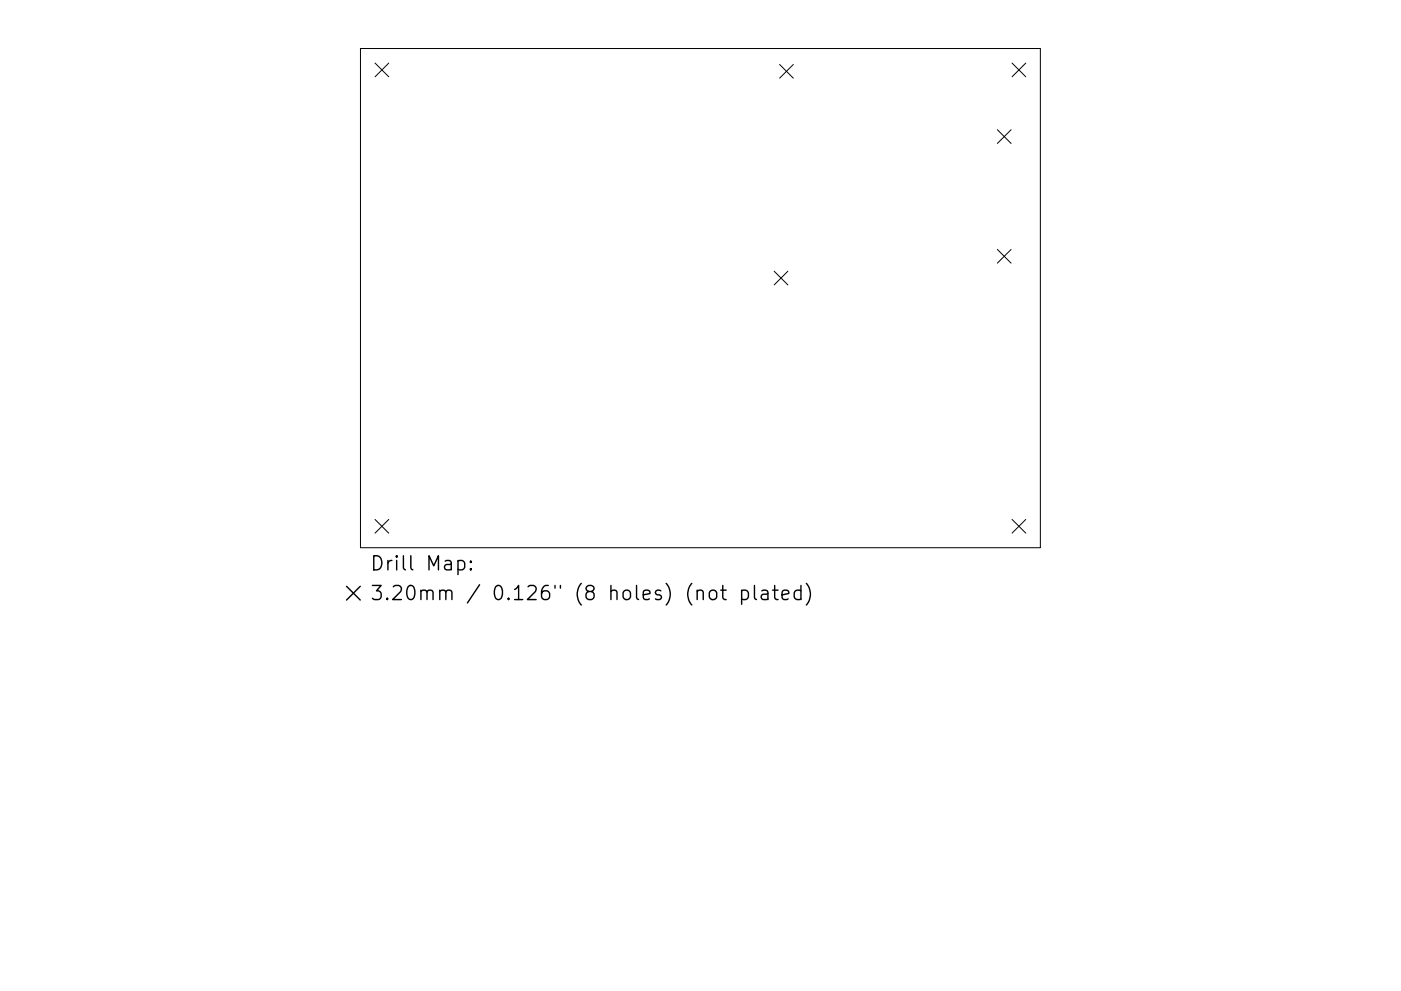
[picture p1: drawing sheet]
<svg xmlns="http://www.w3.org/2000/svg" width="297mm" height="210mm" viewBox="0 0 297 210" stroke-linecap="round" stroke-linejoin="round" font-family="sans-serif">
<defs><g id="words">
<g font-size="4.2">
<text x="78.4" y="121.1">Drill Map:</text>
<text x="78.4" y="127.4">3.20mm / 0.126&quot; (8 holes) (not plated)</text>
</g>
</g></defs>
<g fill="none" stroke="#000" stroke-width=".21">
<path d="M76.4 10.3h144.2v105.9h-144.2zM79.5 13.4l2.9 2.9M82.4 13.4l-2.9 2.9M165.3 13.7l2.9 2.9M168.2 13.7l-2.9 2.9M214.6 13.4l2.9 2.9M217.5 13.4l-2.9 2.9M211.5 27.5l2.9 2.9M214.4 27.5l-2.9 2.9M164.1 57.5l2.9 2.9M167 57.5l-2.9 2.9M211.5 52.9l2.9 2.9"/>
<path d="M214.4 52.9l-2.9 2.9M79.5 110.2l2.9 2.9M82.4 110.2l-2.9 2.9M214.6 110.2l2.9 2.9M217.5 110.2l-2.9 2.9"/>
</g>
<g fill="none" stroke="#000" stroke-width=".3">
<path d="M97.1 119.1l.9-.2 .5 .6v.8l-.3 .5-.2 .1-.9-.1M99.8 119.1l.2 .1-.2 .1-.1-.1 .1-.1v.2M73.5 124.4l2.9 2.9M76.4 124.4l-2.9 2.9M99.8 120.6l.2 .2-.2 .1-.1-.1 .1-.2v.3M150.5 125.5a.81 .81 0 0 1 .8-.3 .81 .81 0 0 1 .7 .6v.8a.81 .81 0 0 1-.8 .6 .81 .81 0 0 1-.8-.6v-.8zM152.8 125.2h1.2M153.2 124.2v2.6l.2 .3 .6 .1M157.2 125.4l.9-.2 .6 .6v.8l-.3 .5-.3 .1-.9-.1M157.2 125.2v3M160 124.2v2.6l.4 .4M161.5 125.4l.3-.2 .9 .2 .1 .2v1.6"/>
<path d="M162.8 125.9l-1 .2a.59 .59 0 0 0-.4 .5 .59 .59 0 0 0 .4 .6l1-.1M163.8 125.2h1.2M164.2 124.2v2.6l.2 .3 .6 .1M165.8 126.2l1.4-.3-.1-.5-.9-.2-.4 .4v1.2l.2 .3 .2 .1 .9-.1M169.8 125.4l-.8-.2-.6 .6v.8l.3 .5 .3 .1 .8-.1M169.8 124.2v3M171 123.8a3.4 3.4 0 0 1 0 4.6"/>
</g>
<use href="#words"/>
</svg>
